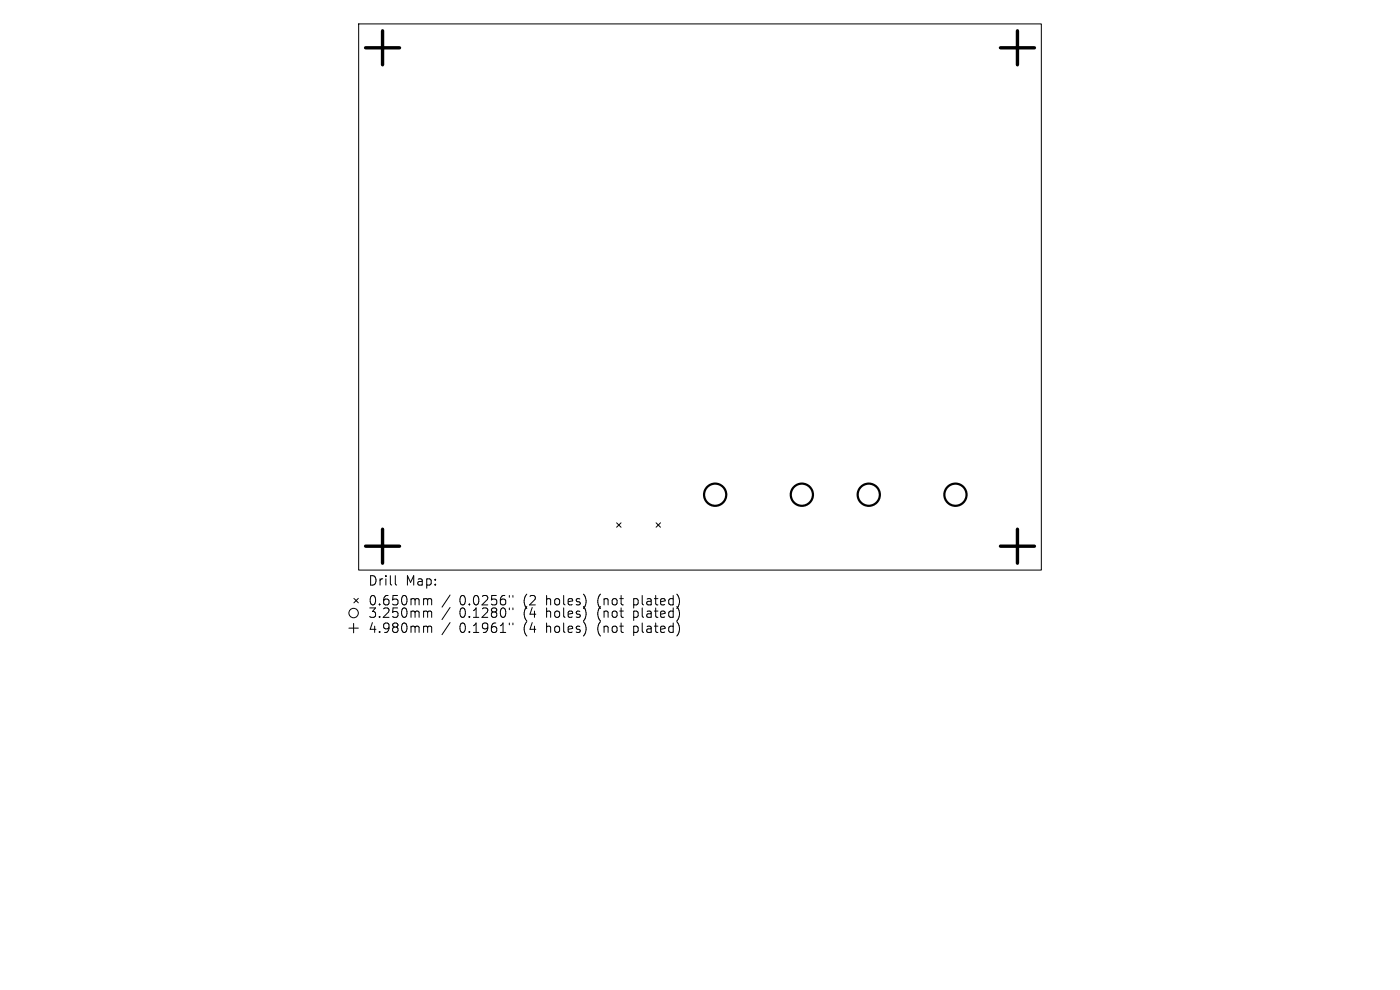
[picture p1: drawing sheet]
<svg xmlns="http://www.w3.org/2000/svg" width="297mm" height="210mm" viewBox="0 0 297 210" stroke-linecap="round" stroke-linejoin="round" font-family="sans-serif">
<defs><g id="words">
<g font-size="2.8">
<text x="78" y="124.5">Drill</text>
<text x="86" y="124.5">Map:</text>
<text x="78" y="128.7">0.650mm</text>
<text x="78" y="131.3">3.250mm</text>
<text x="97.5" y="128.7">0.0256&quot;</text>
<text x="97.5" y="131.3">0.1280&quot;</text>
<text x="111.2" y="128.7">(2</text>
<text x="111.2" y="131.3">(4</text>
<text x="116.1" y="128.7">holes)</text>
<text x="116.1" y="131.3">holes)</text>
<text x="127.2" y="128.7">(not</text>
<text x="127.2" y="131.3">(not</text>
<text x="135" y="128.7">plated)</text>
<text x="135" y="131.3">plated)</text>
<text x="78" y="134.5">4.980mm</text>
<text x="97.5" y="134.5">0.1961&quot;</text>
<text x="111.2" y="134.5">(4</text>
<text x="116.1" y="134.5">holes)</text>
<text x="127.2" y="134.5">(not</text>
<text x="135" y="134.5">plated)</text>
</g>
</g></defs>
<g fill="none" stroke="#000" stroke-width=".21">
<path d="M76.1 5.1h144.8v115.8h-144.8zM130.8 110.9l1 .9M131.8 110.9l-1 .9M139.2 110.9l.9 .9M140.1 110.9l-.9 .9M74 133.2h2M75 132.2v2M75.1 126.9l.9 1M76 126.9l-.9 1M83.9 122.1v1.7l.2 .3M90.1 127h.3l.3 .3M90.1 129.6h.3l.3 .3"/>
<path d="M90.1 132.8h.3l.3 .3M90.7 127.3l.3-.3 .5 .1 .1 1.2M90.7 127.3v1M90.7 129.9v1.1M90.7 133.1v1.1M90.7 129.9l.3-.3 .5 .1 .1 1.3M90.7 133.1l.3-.3 .5 .1 .1 1.3M95.5 126.2l-1.7 2.6M95.5 128.9l-1.7 2.5M95.5 132.1l-1.7 2.5M108.1 126.3v.4M108.1 129v.3"/>
<path d="M108.1 132.2v.3M108.8 126.3v.4M108.8 129v.3M108.8 132.2v.3"/>
<circle cx="75" cy="130" r="1"/>
</g>
<g fill="none" stroke="#000" stroke-width=".47">
<circle cx="151.7" cy="104.9" r="2.35"/>
<circle cx="170.1" cy="104.9" r="2.35"/>
<circle cx="184.3" cy="104.9" r="2.35"/>
<circle cx="202.7" cy="104.9" r="2.35"/>
</g>
<path d="M77.6 10.1h7.2M81.2 6.5v7.2M212.2 10.1h7.3M215.8 6.5v7.2M77.6 115.9h7.2M81.2 112.3v7.2M212.2 115.9h7.3M215.8 112.3v7.2" fill="none" stroke="#000" stroke-width=".72"/>
<use href="#words"/>
</svg>
